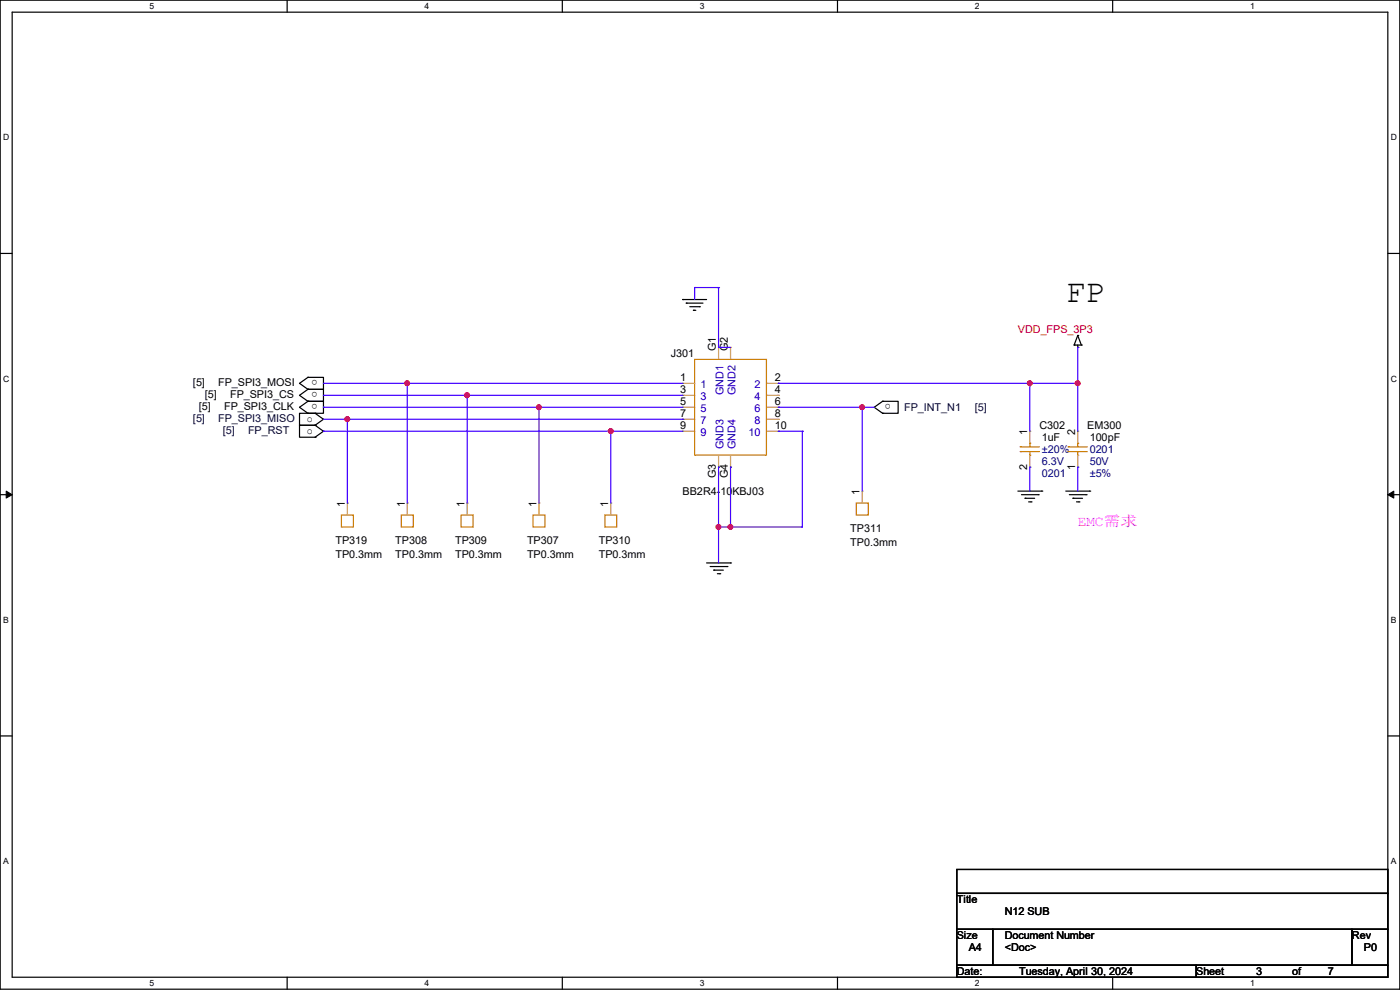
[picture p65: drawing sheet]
<svg xmlns="http://www.w3.org/2000/svg" width="297mm" height="210mm" viewBox="0 0 297 210" stroke-linecap="round" stroke-linejoin="round" font-family="sans-serif">
<defs><g id="words">
<text font-size="6.9" x="226.1" y="64">FP</text>
<text font-size="3" fill="#f0f" x="228.6" y="111.7">EMC需求</text>
<text font-size="2.3" fill="#f00" x="215.9" y="70.7">VDD_FPS_3P3</text>
<g font-size="2.3">
<text x="142.3" y="75.8">J301</text>
<text x="151.9" y="74.5" transform="rotate(-90 151.9 74.5)">G1</text>
<text x="154.4" y="74.5" transform="rotate(-90 154.4 74.5)">G2</text>
<text x="40.9" y="81.9">[5]</text>
<text x="46.3" y="81.9">FP_SPI3_MOSI</text>
<text x="67.4" y="80.7" transform="rotate(-180 67.4 80.7)">o</text>
<text x="67.4" y="83.2" transform="rotate(-180 67.4 83.2)">o</text>
<text x="144.3" y="80.8">1</text>
<text x="144.3" y="83.3">3</text>
<text x="164.4" y="80.8">2</text>
<text x="164.4" y="83.3">4</text>
<text x="42.2" y="87">[5]</text>
<text x="43.5" y="84.4">[5]</text>
<text x="47.5" y="87">FP_SPI3_CLK</text>
<text x="48.8" y="84.4">FP_SPI3_CS</text>
<text x="65.1" y="89.5">o</text>
<text x="67.4" y="85.8" transform="rotate(-180 67.4 85.8)">o</text>
<text x="144.3" y="85.9">5</text>
<text x="144.3" y="88.4">7</text>
<text x="164.4" y="85.9">6</text>
<text x="164.4" y="88.4">8</text>
<text x="189" y="85.8" transform="rotate(-180 189 85.8)">o</text>
<text x="65.1" y="92.1">o</text>
<text x="144.3" y="90.9">9</text>
<text x="164.4" y="90.9">10</text>
<text x="217.9" y="92.2" transform="rotate(-90 217.9 92.2)">1</text>
<text x="220.5" y="91">C302</text>
<text x="221" y="93.6">1uF</text>
<text x="228.1" y="92.2" transform="rotate(-90 228.1 92.2)">2</text>
<text x="230.7" y="91">EM300</text>
<text x="231.2" y="93.6">100pF</text>
<text x="151.9" y="101.4" transform="rotate(-90 151.9 101.4)">G3</text>
<text x="154.4" y="101.4" transform="rotate(-90 154.4 101.4)">G4</text>
<text x="217.9" y="99.6" transform="rotate(-90 217.9 99.6)">2</text>
<text x="228.1" y="99.6" transform="rotate(-90 228.1 99.6)">1</text>
<text x="73.2" y="107.5" transform="rotate(-90 73.2 107.5)">1</text>
<text x="85.9" y="107.5" transform="rotate(-90 85.9 107.5)">1</text>
<text x="98.6" y="107.5" transform="rotate(-90 98.6 107.5)">1</text>
<text x="113.8" y="107.5" transform="rotate(-90 113.8 107.5)">1</text>
<text x="129" y="107.5" transform="rotate(-90 129 107.5)">1</text>
<text x="144.8" y="105">BB2R4-10KBJ03</text>
<text x="182.4" y="104.9" transform="rotate(-90 182.4 104.9)">1</text>
<text x="180.4" y="112.9">TP311</text>
<text x="71.2" y="115.4">TP319</text>
<text x="71.2" y="118.4">TP0.3mm</text>
<text x="83.9" y="115.4">TP308</text>
<text x="83.9" y="118.4">TP0.3mm</text>
<text x="96.6" y="115.4">TP309</text>
<text x="96.6" y="118.4">TP0.3mm</text>
<text x="111.8" y="115.4">TP307</text>
<text x="111.8" y="118.4">TP0.3mm</text>
<text x="127" y="115.4">TP310</text>
<text x="127" y="118.4">TP0.3mm</text>
<text x="180.4" y="115.9">TP0.3mm</text>
<text x="203" y="191.6">Title</text>
<text x="213.2" y="194.1">N12 SUB</text>
<text x="203" y="199.2">Size</text>
<text x="205.5" y="201.8">A4</text>
<text x="213.1" y="199.2">Document Number</text>
<text x="213.2" y="201.8">&lt;Doc&gt;</text>
<text x="286.8" y="199.2">Rev</text>
<text x="289.4" y="201.8">P0</text>
<text x="203" y="206.8">Date:</text>
<text x="216.2" y="206.8">Tuesday, April 30, 2024</text>
<text x="253.8" y="206.8">Sheet</text>
<text x="266.5" y="206.8">3</text>
<text x="274.1" y="206.8">of</text>
<text x="281.7" y="206.8">7</text>
</g>
<g font-size="2.3" fill="#00c">
<text x="148.6" y="82.4">1</text>
<text x="153.5" y="83.9" transform="rotate(-90 153.5 83.9)">GND1</text>
<text x="156" y="83.9" transform="rotate(-90 156 83.9)">GND2</text>
<text x="160.1" y="82.4">2</text>
<text x="148.6" y="84.9">3</text>
<text x="148.6" y="87.5">5</text>
<text x="160.1" y="84.9">4</text>
<text x="160.1" y="87.5">6</text>
<text x="148.6" y="90">7</text>
<text x="148.6" y="92.5">9</text>
<text x="153.5" y="95.3" transform="rotate(-90 153.5 95.3)">GND3</text>
<text x="156" y="95.3" transform="rotate(-90 156 95.3)">GND4</text>
<text x="158.8" y="92.5">10</text>
<text x="160.1" y="90">8</text>
</g>
<g font-size="2.3" fill="#000040">
<text x="40.9" y="89.5">[5]</text>
<text x="46.3" y="89.5">FP_SPI3_MISO</text>
<text x="191.8" y="87.2">FP_INT_N1</text>
<text x="206.8" y="87.2">[5]</text>
<text x="47.3" y="92">[5]</text>
<text x="52.6" y="92">FP_RST</text>
</g>
<g font-size="2.3" fill="#000080">
<text x="221" y="101.2">0201</text>
<text x="221" y="98.6">6.3V</text>
<text x="221" y="96.1">±20%</text>
<text x="231.2" y="96.1">0201</text>
<text x="231.2" y="98.6">50V</text>
<text x="231.2" y="101.2">±5%</text>
</g>
<g font-size="1.8">
<text x="31.7" y="1.9">5</text>
<text x="90.1" y="1.9">4</text>
<text x="148.5" y="1.9">3</text>
<text x="206.8" y="1.9">2</text>
<text x="265.2" y="1.9">1</text>
<text x=".7" y="29.8">D</text>
<text x="295.1" y="29.8">D</text>
<text x=".7" y="80.9">C</text>
<text x="295.1" y="80.9">C</text>
<text x=".7" y="132.1">B</text>
<text x="295.1" y="132.1">B</text>
<text x=".7" y="183.3">A</text>
<text x="295.1" y="183.3">A</text>
<text x="31.7" y="209.2">5</text>
<text x="90.1" y="209.2">4</text>
<text x="148.5" y="209.2">3</text>
<text x="206.8" y="209.2">2</text>
<text x="265.2" y="209.2">1</text>
</g>
</g></defs>
<path d="M0 0h297v209.8h-297zM2.6 2.6h291.8v204.7h-291.8z" fill="none" stroke="#000" stroke-width=".25"/>
<g fill="#fff">
<path d="M31.7 .3h1v2h-1z"/>
<path d="M31.7 207.6h1v1.9h-1z"/>
</g>
<path d="M60.9 0v2.6M60.9 207.3v2.5" fill="none" stroke="#000" stroke-width=".25"/>
<g fill="#fff">
<path d="M90.1 .3h1v2h-1z"/>
<path d="M90.1 207.6h1v1.9h-1z"/>
</g>
<path d="M119.3 0v2.6M119.3 207.3v2.5" fill="none" stroke="#000" stroke-width=".25"/>
<g fill="#fff">
<path d="M148.5 .3h.9v2h-.9z"/>
<path d="M148.5 207.6h.9v1.9h-.9z"/>
</g>
<path d="M177.7 0v2.6M177.7 207.3v2.5" fill="none" stroke="#000" stroke-width=".25"/>
<g fill="#fff">
<path d="M206.8 .3h1v2h-1z"/>
<path d="M206.8 207.6h1v1.9h-1z"/>
</g>
<path d="M236.1 0v2.6M236.1 207.3v2.5" fill="none" stroke="#000" stroke-width=".25"/>
<g fill="#fff">
<path d="M265.2 .3h1v2h-1z"/>
<path d="M265.2 207.6h1v1.9h-1z"/>
<path d="M.7 28.2h1.2v1.9h-1.2z"/>
<path d="M295.1 28.2h1.2v1.9h-1.2z"/>
<path d="M.7 79.3h1.2v2h-1.2z"/>
<path d="M295.1 79.3h1.2v2h-1.2z"/>
</g>
<path d="M0 53.8h2.6M294.4 53.8h2.6" fill="none" stroke="#000" stroke-width=".25"/>
<g fill="#fff">
<path d="M.7 130.5h1.2v2h-1.2z"/>
<path d="M295.1 130.5h1.1v2h-1.1z"/>
</g>
<path d="M0 104.9h2.6M294.4 104.9h2.6" fill="none" stroke="#000" stroke-width=".25"/>
<path d="M1.3 104.2l1.3 .7-1.3 .8zM294.4 104.9l1.3-.7v1.5z" fill="#000" stroke="#000" stroke-width=".21"/>
<g fill="#fff">
<path d="M.7 181.7h1.2v2h-1.2z"/>
<path d="M295.1 181.7h1.1v2h-1.1z"/>
</g>
<g fill="none" stroke="#000" stroke-width=".25">
<path d="M144.8 63.5h.1M144.8 63.5h5.1M145.6 64.3h.1M145.6 64.3h3.5M146.3 65.1h2.1M147.1 65.8h.1M147.1 65.8h.5M148.4 65.1h.1M227.9 73.2h.1M227.9 73.2h1.5M228.6 73.7h.1M228.6 71.2h.1"/>
<path d="M228.6 73.2v.5M228.6 71.2l-.7 2M228.6 71.2l.8 2M229.4 73.2h.1M65.3 82.6h.1M65.3 80.1h.1M65.3 80.1h3.3v2.5h-3.3M65.3 85.1h.1M65.3 82.6h3.3v2.5h-3.3M65.3 87.7h.1M65.3 85.1h3.3v2.6h-3.3M65.3 80.1l-1.8 1.2 1.8 1.3"/>
<path d="M65.3 82.6l-1.8 1.3 1.8 1.2M65.3 85.1l-1.8 1.3 1.8 1.3M66.8 87.7h.1M66.8 90.2h.1M66.8 87.7h-3.3v2.5h3.3M66.8 92.8h.1M66.8 90.2h-3.3v2.6h3.3M66.8 87.7l1.8 1.2-1.8 1.3M66.8 90.2l1.8 1.3-1.8 1.3M187.2 87.7h.1M187.2 85.1h.1M187.2 85.1h3.3v2.6h-3.3"/>
<path d="M187.2 85.1l-1.7 1.3 1.7 1.3M149.9 119.4h5.1M155 119.4h.1M215.9 104.2h5.1M216.7 104.9h3.6M217.5 105.7h.1M217.5 105.7h2M218.2 106.5h.5M218.7 106.5h.1M220.3 104.9h.1M221 104.2h.1M226.1 104.2h5.1"/>
<path d="M226.9 104.9h3.5M227.6 105.7h.1M227.6 105.7h2.1M228.4 106.5h.5M228.9 106.5h.1M230.4 104.9h.1M231.2 104.2h.1M150.7 120.2h3.5M151.4 120.9h.1M151.4 120.9h2.1M152.2 121.7h.5M152.7 121.7h.1"/>
<path d="M154.2 120.2h.1M0 156.1h2.6M294.4 156.1h2.6M203 184.4h91.4v5.1h-91.4zM203 189.5h91.4v7.6h-91.4zM203 197.1h7.6v7.7h-7.6zM210.6 197.1h76.2v7.7h-76.2zM286.8 197.1h7.6v7.7h-7.6zM203 204.8h50.8v2.5h-50.8zM253.8 204.8h40.6v2.5h-40.6z"/>
</g>
<g fill="none" stroke="#cc8006" stroke-width=".25">
<path d="M147.4 76.2h15.2v20.4h-15.2zM216.5 94.8h.1M216.5 95.8h.1M216.5 94.8h4M216.5 95.8h4M218.5 94h.1M218.5 96.6h.1M218.5 94v.8M218.5 95.8v.8M226.6 95.8h.1M226.6 94.8h.1M226.6 94.8h4.1"/>
<path d="M226.6 95.8h4.1M228.6 96.6h.1M228.6 94h.1M228.6 94v.8M228.6 95.8v.8M72.4 109.3h2.6v2.5h-2.6zM85.1 109.3h2.6v2.5h-2.6zM97.8 109.3h2.6v2.5h-2.6zM113.1 109.3h2.5v2.5h-2.5zM128.3 109.3h2.6v2.5h-2.6zM181.7 106.7h2.5v2.6h-2.5z"/>
</g>
<g fill="none" stroke="#a84" stroke-width=".25">
<path d="M152.4 73.7h.1M152.4 73.7v2.5M155 73.7h.1M155 73.7v2.5M144.8 81.3h.1M144.8 83.9h.1M144.8 86.4h.1M144.8 88.9h.1M144.8 91.5h.1M144.8 81.3h2.6M144.8 83.9h2.6M144.8 86.4h2.6"/>
<path d="M144.8 88.9h2.6M144.8 91.5h2.6M152.4 99.1h.1M152.4 96.6v2.5M155 99.1h.1M155 96.6v2.5M162.6 81.3h2.5M162.6 83.9h2.5M162.6 86.4h2.5M162.6 88.9h2.5M162.6 91.5h2.5M165.1 81.3h.1"/>
<path d="M165.1 83.9h.1M165.1 86.4h.1M165.1 88.9h.1M165.1 91.5h.1M218.5 91.5h.1M218.5 99.1h.1M218.5 91.5v2.5M218.5 96.6v2.5M228.6 99.1h.1M228.6 91.5h.1M228.6 91.5v2.5M228.6 96.6v2.5"/>
<path d="M73.7 106.7h.1M73.7 106.7v2.6M86.4 106.7h.1M86.4 106.7v2.6M99.1 106.7h.1M99.1 106.7v2.6M114.3 106.7h.1M114.3 106.7v2.6M129.6 106.7h.1M129.6 106.7v2.6M182.9 104.2h.1M182.9 104.2v2.5"/>
</g>
<g fill="none" stroke="#4200ff" stroke-width=".25">
<path d="M147.4 61h.1M147.4 61v2.5M147.4 61h5M152.4 61h.1M152.4 73.7h.1M152.4 61v12.7M152.4 73.7h2.6M228.6 73.7h.1M228.6 73.7v17.8M68.6 81.3h.1M68.6 83.9h.1M68.6 86.4h.1"/>
<path d="M68.6 91.5h.1M68.6 81.3h76.2M68.6 83.9h76.2M68.6 86.4h76.2M68.6 88.9h76.2M68.6 91.5h76.2M73.7 88.9h.1M73.7 88.9v17.8M86.4 81.3h.1M86.4 81.3v25.4M99.1 83.9h.1M99.1 83.9v22.8"/>
<path d="M114.3 86.4h.1M114.3 86.4v20.3M129.6 91.5h.1M129.6 91.5v15.2M144.8 88.9h.1M152.4 99.1h.1M152.4 99.1v20.3M155 99.1h.1M155 99.1v12.7M165.1 81.3h.1M165.1 86.4h.1M165.1 91.5h.1"/>
<path d="M165.1 81.3h63.5M165.1 86.4h20.4M165.1 91.5h5.1M170.2 91.5h.1M170.2 91.5v20.3h-17.8M182.9 86.4h.1M182.9 86.4v17.8M218.5 81.3h.1M218.5 99.1h.1M218.5 81.3v10.2M218.5 99.1v5.1M228.6 81.3h.1"/>
<path d="M228.6 99.1h.1M228.6 99.1v5.1M152.4 111.8h.1M155 111.8h.1"/>
</g>
<g fill="#f00" stroke="#f00" stroke-width=".25">
<circle cx="86.4" cy="81.3" r=".49"/>
<circle cx="228.6" cy="81.3" r=".49"/>
<circle cx="218.5" cy="81.3" r=".49"/>
<circle cx="99.1" cy="83.8" r=".49"/>
<circle cx="114.3" cy="86.4" r=".49"/>
<circle cx="182.9" cy="86.4" r=".49"/>
<circle cx="73.7" cy="88.9" r=".49"/>
<circle cx="129.6" cy="91.5" r=".49"/>
<circle cx="152.4" cy="111.8" r=".49"/>
<circle cx="155" cy="111.8" r=".49"/>
</g>
<use href="#words"/>
</svg>
